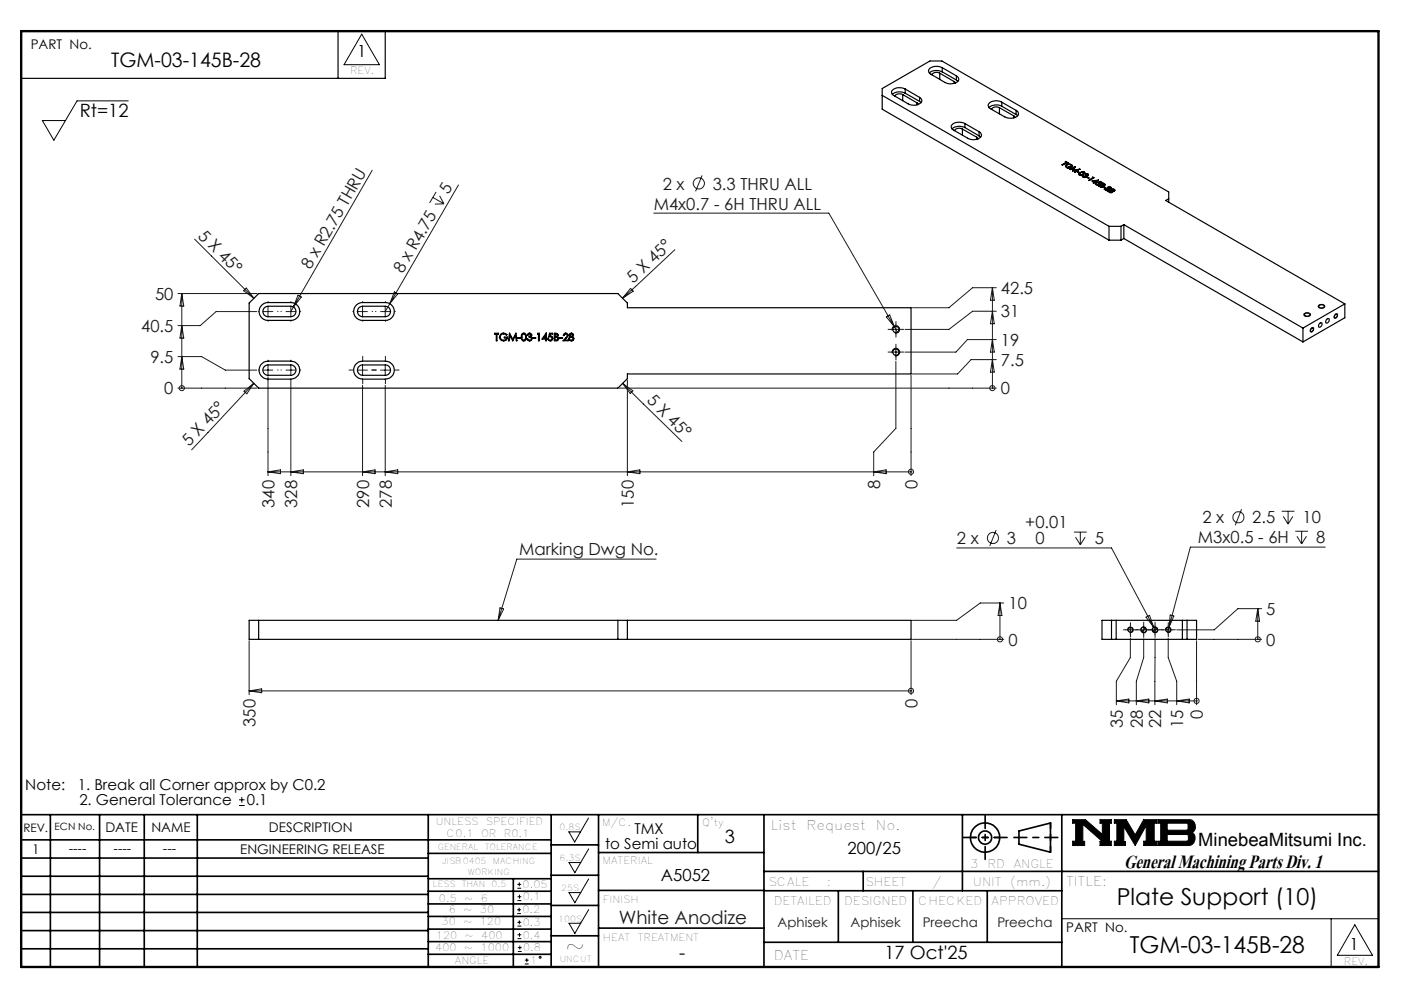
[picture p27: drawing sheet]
<svg xmlns="http://www.w3.org/2000/svg" width="297mm" height="210mm" viewBox="0 0 297 210" stroke-linecap="round" stroke-linejoin="round" font-family="sans-serif">
<defs><g id="words">
<text font-size="6.2" x="237.8" y="183.6">General Machining Parts Div. 1</text>
<g font-size="4.9">
<text x="236.2" y="191.4">Plate Support (10)</text>
<text x="119.6" y="201.8">~</text>
<text x="239" y="201.5">TGM-03-145B-28</text>
</g>
<text font-size="4.2" x="23.5" y="14.3">TGM-03-145B-28</text>
<g font-size="3.9">
<text x="16.9" y="24.6">Rt=12</text>
<text x="153.3" y="178.4">3</text>
<text x="253.5" y="178.9">MinebeaMitsumi Inc.</text>
<text x="143.7" y="202.9">-</text>
<text x="187.1" y="202.9">17 Oct'25</text>
</g>
<text font-size="3.9" fill="#191924" x="130.9" y="195.3">White Anodize</text>
<g font-size="3.5">
<text x="75.6" y="12.1">1</text>
<text x="179.3" y="180.5">200/25</text>
<text x="139.8" y="186.3">A5052</text>
<text x="285.5" y="200.9">1</text>
</g>
<g font-size="3.5" fill="#191924">
<text x="94.9" y="41.2" transform="rotate(-60 94.9 41.2)">5</text>
<text x="140.2" y="40.1">2 x</text>
<text x="150.8" y="40.1">3.3 THRU ALL</text>
<text x="138.3" y="44.3">M4x0.7 - 6H THRU ALL</text>
<text x="41.7" y="50" transform="rotate(45 41.7 50)">5 X 45°</text>
<text x="65.7" y="57.2" transform="rotate(-60 65.7 57.2)">8 x R2.75 THRU</text>
<text x="85.2" y="58" transform="rotate(-60 85.2 58)">8 x R4.75</text>
<text x="134" y="60" transform="rotate(-43 134 60)">5 X 45°</text>
<text x="32.8" y="63.4">50</text>
<text x="211.7" y="62.2">42.5</text>
<text x="29.9" y="70.2">40.5</text>
<text x="211.7" y="67.1">31</text>
<text x="31.8" y="76.7">9.5</text>
<text x="211.7" y="77.4">7.5</text>
<text x="211.7" y="73.1">19</text>
<text x="34.7" y="83.4">0</text>
<text x="211.7" y="83.4">0</text>
<text x="136.7" y="84.9" transform="rotate(44 136.7 84.9)">5 X 45°</text>
<text x="40" y="94.6" transform="rotate(-47 40 94.6)">5 X 45°</text>
<text x="58" y="107.4" transform="rotate(-90 58 107.4)">340</text>
<text x="62.9" y="107.4" transform="rotate(-90 62.9 107.4)">328</text>
<text x="78.1" y="107.4" transform="rotate(-90 78.1 107.4)">290</text>
<text x="82.9" y="107.4" transform="rotate(-90 82.9 107.4)">278</text>
<text x="134.1" y="107.4" transform="rotate(-90 134.1 107.4)">150</text>
<text x="186.2" y="103.5" transform="rotate(-90 186.2 103.5)">8</text>
<text x="194.1" y="103.5" transform="rotate(-90 194.1 103.5)">0</text>
<text x="216.9" y="111.6">+0.01</text>
<text x="254.3" y="110.7">2 x</text>
<text x="264.9" y="110.7">2.5</text>
<text x="275.5" y="110.7">10</text>
<text x="109.8" y="117.4">Marking Dwg No.</text>
<text x="202.4" y="115.1">2 x</text>
<text x="213" y="115.1">3</text>
<text x="219" y="115.1">0</text>
<text x="231.6" y="115.1">5</text>
<text x="253.4" y="114.9">M3x0.5 - 6H</text>
<text x="278.4" y="114.9">8</text>
<text x="213.3" y="128.9">10</text>
<text x="267.9" y="130">5</text>
<text x="213.3" y="136.5">0</text>
<text x="267.9" y="136.5">0</text>
<text x="194.1" y="149.8" transform="rotate(-90 194.1 149.8)">0</text>
<text x="54.1" y="153.7" transform="rotate(-90 54.1 153.7)">350</text>
<text x="237.5" y="153.9" transform="rotate(-90 237.5 153.9)">35</text>
<text x="241.7" y="153.9" transform="rotate(-90 241.7 153.9)">28</text>
<text x="245.7" y="153.9" transform="rotate(-90 245.7 153.9)">22</text>
<text x="250.3" y="153.9" transform="rotate(-90 250.3 153.9)">15</text>
<text x="254.5" y="152" transform="rotate(-90 254.5 152)">0</text>
</g>
<g font-size="3.2">
<text x="5.4" y="167.2">Note:</text>
<text x="16.4" y="167.2">1. Break all Corner approx by C0.2</text>
<text x="16.8" y="170.3">2. General Tolerance</text>
<text x="52.2" y="170.3">0.1</text>
<text x="128" y="179.5">to Semi auto</text>
<text x="134.2" y="176.3">TMX</text>
</g>
<g font-size="2.8">
<text x="6.5" y="10.4">PART No.</text>
<text x="22.3" y="175.9">DATE</text>
<text x="32" y="175.9">NAME</text>
<text x="56.9" y="175.9">DESCRIPTION</text>
<text x="163.1" y="175.4">List</text>
<text x="170.6" y="175.4">Request</text>
<text x="185.3" y="175.4">No.</text>
<text x="6.8" y="180.6">1</text>
<text x="14.5" y="180.3">----</text>
<text x="24" y="180.3">----</text>
<text x="34.5" y="180.3">---</text>
<text x="50.8" y="180.7">ENGINEERING RELEASE</text>
<text x="225.5" y="187.3">TITLE:</text>
<text x="225.6" y="197.2">PART No.</text>
<text x="163.7" y="203">DATE</text>
</g>
<g font-size="2.8" fill="#191924">
<text x="164.5" y="196.1">Aphisek</text>
<text x="179.9" y="196.1">Aphisek</text>
<text x="195.2" y="196.1">Preecha</text>
<text x="211" y="196.1">Preecha</text>
</g>
<g font-size="2.5">
<text x="4.9" y="175.9">REV.</text>
<text x="205.2" y="183.6">3</text>
<text x="208.9" y="183.6">RD</text>
<text x="214.4" y="183.6">ANGLE</text>
<text x="162.5" y="187.3">SCALE</text>
<text x="163.7" y="191.5">DETAILED</text>
<text x="174.9" y="187.3">:</text>
<text x="178.6" y="191.5">DESIGNED</text>
<text x="183.1" y="187.3">SHEET</text>
<text x="194.2" y="191.5">CHECKED</text>
<text x="197.2" y="187.3">/</text>
<text x="205.8" y="187.3">UNIT</text>
<text x="209.8" y="191.5">APPROVED</text>
<text x="213.7" y="187.3">(mm.)</text>
</g>
<g font-size="2.1">
<text x="74.1" y="15.7">REV.</text>
<text x="11.6" y="175.6">ECN No.</text>
<text x="92.2" y="174.5">UNLESS</text>
<text x="94.5" y="177.1">C0.1</text>
<text x="101.8" y="177.1">OR</text>
<text x="102.8" y="174.5">SPECIFIED</text>
<text x="106.6" y="177.1">R0.1</text>
<text x="127.3" y="174.7">M/C.</text>
<text x="148.6" y="174.8">Q'ty</text>
<text x="127.5" y="182.8">MATERIAL</text>
<text x="92.8" y="190.8">0.5</text>
<text x="98.2" y="190.8">~</text>
<text x="101.7" y="190.8">6</text>
<text x="110.6" y="187.8">0.05</text>
<text x="110.6" y="190.4">0.1</text>
<text x="127.6" y="190.9">FINISH</text>
<text x="93.4" y="195.7">30</text>
<text x="94.9" y="193">6</text>
<text x="98" y="195.7">~</text>
<text x="98" y="193">~</text>
<text x="101.5" y="195.7">120</text>
<text x="101.5" y="193">30</text>
<text x="110.5" y="193.2">0.2</text>
<text x="110.6" y="195.9">0.3</text>
<text x="92.1" y="201.1">400</text>
<text x="92.2" y="198.6">120</text>
<text x="96.2" y="203.9">ANGLE</text>
<text x="98.2" y="201.1">~</text>
<text x="98.3" y="198.6">~</text>
<text x="101.7" y="201.1">1000</text>
<text x="101.8" y="198.6">400</text>
<text x="110.6" y="198.5">0.4</text>
<text x="110.7" y="201.2">0.8</text>
<text x="112.1" y="203.9">1</text>
<text x="127.6" y="199">HEAT</text>
<text x="134.9" y="199">TREATMENT</text>
<text x="284.3" y="204.1">REV.</text>
</g>
<g font-size="1.8">
<text x="92.6" y="179.7">GENERAL</text>
<text x="102.5" y="179.7">TOLERANCE</text>
<text x="118.4" y="175.6">0.8S</text>
<text x="93.5" y="182.6">JISB0405</text>
<text x="99" y="185">WORKING</text>
<text x="104.3" y="182.6">MACHING</text>
<text x="118.4" y="182.1">6.3S</text>
<text x="91.6" y="187.6">LESS</text>
<text x="97.7" y="187.6">THAN</text>
<text x="104" y="187.6">0.5</text>
<text x="118.7" y="188.4">25S</text>
<text x="118.1" y="194.9">100S</text>
<text x="118.4" y="203.4">UNCUT</text>
</g>
</g></defs>
<g fill="none" stroke="#000" stroke-width=".21">
<path d="M76.5 7.2l3.8 6.5h-7.5zM27.1 21.3h-10.8l-4.9 8.4-2.4-4.2h4.9M188.7 69.9a.8 .8 0 0 1 .7-1 .8 .8 0 0 1 .9 .8 .8 .8 0 0 1-1 .7M188.7 74.7a.8 .8 0 0 1 .7-1 .8 .8 0 0 1 .9 .8 .8 .8 0 0 1-1 .7M275.9 66.3a.81 .81 0 0 1 1.3 .3 .83 .83 0 0 1-1.4-.1zM277.5 69.3a.33 .33 0 0 1 .5 .2 .33 .33 0 0 1-.2 .4 .36 .36 0 0 1-.5 .3 .36 .36 0 0 1-.1-.6zM279 64.5a.72 .72 0 0 1 .7-.1 .72 .72 0 0 1 .5 .5 .77 .77 0 0 1-1.3-.2zM282.4 66.6l.2-.2a.33 .33 0 0 1 .4 .2 .33 .33 0 0 1-.1 .4 .36 .36 0 0 1-.6 .3 .36 .36 0 0 1 0-.6zM238.5 133.3a.6 .6 0 0 1 .6-.7 .6 .6 0 0 1 .6 .7 .6 .6 0 0 1-.7 .5M246.6 133.3a.6 .6 0 0 1 .5-.7 .6 .6 0 0 1 .6 .7 .6 .6 0 0 1-.7 .5M50.6 170.3h1.2M50.6 169.1h1.2"/>
<path d="M51.2 168.5v1.2M120.3 175.9h2.5l-1.2 2.2zM124.5 173l-1.7 2.9M124.5 179.5l-1.7 2.9M226.9 173.3h2.7l3.6 3.2v-2.4h-.5v-.8h2.4v.8h-.4v3.8h.4v.9h-2.4v-.9h.5l-4.1-3.6v3.6h.3v.9h-2.5v-.9h.6v-3.8h-.6zM235.7 173.3h2.5l1.9 3.3 1.8-3.3h2.8v.8h-.5v3.8h.5v.9h-2.8v-.9h.6v-3.3l-2.4 4.2-2.4-4v3.2h.4v.8h-2.4v-.9h.6v-3.8h-.6zM244.9 173.3h6.6a1.47 1.47 0 0 1 1.3 1.2 1.47 1.47 0 0 1-.7 1.6 1.48 1.48 0 0 1 .7 1.6 1.48 1.48 0 0 1-1.4 1.1h-6.5v-.9h.6v-3.8h-.6zM246.9 174.1h4.1l.3 .2v1l-.3 .3h-4.1zM246.9 176.5h4.2l.3 .3v.8l-.4 .3h-4.1zM109.4 193.2h.8M109.4 192.4h.8M109.4 187.8h.8"/>
<path d="M109.4 187h.8M109.5 198.5h.8M109.5 197.7h.8M109.5 195.9h.8M109.5 195h.8M109.5 190.5h.8M109.5 189.6h.8M109.8 192v.8M109.9 194.7v.8M109.9 186.6v.8M109.9 189.2v.8M109.9 197.3v.8"/>
<path d="M110 200v.8M120.4 182.4h2.4l-1.2 2.2zM120.4 188.8h2.4l-1.2 2.1zM120.4 195.3h2.4l-1.2 2.1zM124.5 185.9l-1.7 2.9M124.5 192.4l-1.7 2.9M224.6 194.3h67M281.6 194.3v10.2M286.6 195.6l3.7 6.4h-7.4zM109.5 201.2h.8M109.5 200.4h.8M111 203.9h.8"/>
<path d="M111 203.1h.8M111.4 202.7v.8"/>
<circle cx="114.3" cy="202.5" r=".2"/>
</g>
<g fill="none" stroke="#000" stroke-width=".35">
<path d="M4.5 172.3h287.1M4.5 177.6h112.1M10.7 172.3v32.2M21.1 172.3v32.2M30.5 172.3v32.2M41.7 172.3v32.2M90.6 172.3v32.2M116.6 172.3v32.2M116.6 178.7h10M126.6 172.3v32.2M147.6 172.3v8M161.6 172.3v32.2"/>
<path d="M203.6 172.3v16.1M215.5 175.7l6.7-1.6v6.1l-6.7-1.7zM224.6 172.3v32.2M4.5 185.3h86.1M4.5 181.5h86.1M4.5 189.2h86.1M4.5 193h86.1M4.5 196.8h86.1M90.6 199.1h26M90.6 193.8h26M90.6 188.5h26M90.6 191.2h26"/>
<path d="M90.6 180.5h26M90.6 185.8h26M90.6 196.5h26M108.6 185.8v18.5M116.6 185.1h10M116.6 191.5h10M116.6 197.9h10M126.6 196.3h35M126.6 188.3h35M126.6 180.3h35M161.6 184.3h130M161.6 199.3h63"/>
<path d="M161.6 188.4h63M177.3 188.4v10.9M182.6 184.3v4.1M193.1 188.4v10.9M208.8 188.4v10.9M4.5 200.7h86.1M90.6 201.8h26"/>
<circle cx="208.4" cy="177.1" r="3.1"/>
<circle cx="208.4" cy="177.1" r="1.4"/>
</g>
<path d="M4.5 6.6h287.1" fill="none" stroke="#000" stroke-width=".21" stroke-dasharray="6.3 1.3 1.3 1.3" stroke-dashoffset="1.9"/>
<path d="M71.5 6.6v10M81.5 6.6v10h-77" fill="none" stroke="#000" stroke-width=".25"/>
<path d="M205.3 177.1h6.2M222.2 174v6.2" fill="none" stroke="#000" stroke-width=".35" stroke-dasharray="15.2 1.3 1.3 1.3" stroke-dashoffset="14.1"/>
<path d="M203.8 177.1h9.2M208.4 172.5v9.2M214.5 177.1h9.3" fill="none" stroke="#000" stroke-width=".35" stroke-dasharray="15.2 1.3 1.3 1.3" stroke-dashoffset="12.5"/>
<path d="M4.5 6.6h287.1v197.9h-287.1z" fill="none" stroke="#000" stroke-width=".5"/>
<path d="M226.9 173.3v.8h.6v3.8h-.6v.9h2.5v-.9h-.3v-3.6l4.1 3.6h-.5v.9h2.4v-.9h-.4v-3.8h.4v-.8h-2.4v.8h.5v2.4l-3.6-3.2zM235.7 173.3v.8h.6v3.8h-.6v.9h2.4v-.8h-.4v-3.2l2.4 4 2.4-4.2v3.3h-.6v.9h2.8v-.9h-.5v-3.8h.5v-.8h-2.8l-1.8 3.3-1.9-3.3zM246.9 176.5h4.2l.3 .2v1l-.3 .2h-4.2zM244.9 173.3v.8h.6v3.8h-.6v.9h6.9l.7-.5 .3-.9-.1-.7-.6-.6a1.48 1.48 0 0 0 .7-1.6 1.48 1.48 0 0 0-1.3-1.2zM246.9 174.1h4.1l.3 .2v1.1l-.2 .2h-4.2z" fill-rule="evenodd" fill="#000"/>
<g fill="none" stroke="#191924" stroke-width=".21">
<path d="M78.7 36l-16.6 28.9M97 39.1l-14.6 25.1M148.5 37.1l-1.4 3.4M41.2 50.6l12.5 12.5M91.6 41.8l2.3 1.3M92.3 40.6l-1.4 2.3M93 41.4l.9 1.7M93.9 43.1l-1.9 .1M138.3 45.1h37l13.9 24M142.8 52.8l-11.1 10.3M37.6 75.4h5.1l5 2.9h6.6M37.6 62.1h16.8"/>
<path d="M38.5 62.1v20M38.5 75.4l.4 2.7h-.8zM38.5 68.9l.4 2.6h-.8zM38.5 62.1l.4 2.6h-.8zM51.5 61.5l.6-.6 1.6 2.2zM54.3 65.9h-8.6l-3.3 3h-4.8M55.7 78.3h2M55.7 65.9h2M56.7 79.7v20.9M56.7 64.9v2M56.7 77.3v2M60.5 78.3h2"/>
<path d="M60.5 65.9h2M61.5 64.9v2M61.5 77.3v2M62.1 64.9l-.6 1M63 62.4l.7 .4-1.6 2.1zM75.7 78.3h2M75.7 65.9h2M76.7 64.9v2M76.7 77.3v2M80.5 78.3h2M80.5 65.9h2M81.5 64.9v2"/>
<path d="M81.5 77.3v2M82.4 64.2l-.9 1.7M83.4 61.7l.7 .5-1.7 2zM133.4 61l.5 .6-2.2 1.5zM187.5 67l.7-.4 1 2.5zM188.5 74.5h2M188.5 69.7h2M189.2 69.1l.6 1.1M189.5 76.4v14.2l-4.7 5v5M189.5 68.7v2M189.5 73.5v2M192.7 79.4v21.2"/>
<path d="M209.9 60.8v21.3M209.9 76.1l.4 2.6h-.8zM209.9 71.8l.4 2.7h-.8zM209.9 65.8l.4 2.7h-.8zM209.9 60.8l.4 2.7h-.8zM210.7 76.1h-5.3l-2.8 3h-9.6M210.7 71.8h-6.1l-2.4 2.7h-10.7M210.7 65.8h-5l-5 3.9h-9.2M210.7 60.8h-5l-5 4.3h-7.7M37.6 82.1h16.8M38.5 82.1h.1M51.6 82.7l2.1-1.6-1.5 2.2z"/>
<path d="M53.7 81.1l-13.2 14M56.7 99.8h136M56.7 99.8l2.6-.4v.8zM61.5 80.5v20.1M61.5 99.8l2.7-.4v.8zM76.7 81.5v19.1M76.7 99.8l2.6-.4v.8zM81.5 81.5v19.1M81.5 99.8l2.6-.4v.8zM131 82.1h79.7M131.7 81.1l2.2 1.5-.6 .6zM131.7 81.1l12.6 12.3"/>
<path d="M132.7 80.4v20.2M132.7 99.8l2.7-.4v.8zM184.8 99.8l2.7-.4v.8zM192.7 99.8h.1M209.9 82.1h.1M138.8 118.2h-29.5l-3.9 13M202.4 115.9h32.7l9 16.8M210.7 112.1l-1.3 3.4M227.2 112.5h2.7M227.5 113.6l1 1.6M228.5 112.5v2.7M229.6 113.6l-1.1 1.6"/>
<path d="M262.6 107.7l-1.3 3.4M271.1 108.1h2.7M271.5 109.2l1 1.6M272.5 108.1v2.7M273.5 109.2l-1 1.6M274 112.4h2.7M274.4 113.4l.9 1.6M275.3 112.4v2.6M276.4 113.4l-1.1 1.6M280.4 115.7h-28.6l-4.5 17M52.7 135.5v11.4M105.8 128.5l.7 .3-1.1 2.4z"/>
<path d="M192.7 135.5v11.4M193 135.2h19.3M211.5 135.2h.1M211.5 127.5v7.7M211.5 127.5l.4 2.7h-.8zM212.3 127.5h-4.9l-5 3.7h-9.4M238.1 133.2h2M239.1 135v4.1l-3 5v4.9M239.1 132.2v2M240.9 133.2h2M241.9 132.6a.6 .6 0 0 0-.6 .6M241.9 135.1v4l-1.5 5v4.9"/>
<path d="M241.9 132.2v2M242.4 130.5l.8-.4 .9 2.6zM242.5 133.2a.6 .6 0 0 1-.6 .6M243.3 133.2h2M244.1 132.7l.5 1M244.3 132.6a.6 .6 0 0 0-.6 .6M244.3 135.1v13.9M244.3 132.2v2M244.9 133.2a.6 .6 0 0 1-.6 .6M246.1 133.2h2M247.1 135v4.1l1.8 5v4.9M247.1 132.2v2"/>
<path d="M247.3 132.7l-.3 1M247.5 130.1l.8 .2-1 2.4zM253.1 135.5v13.5M253.4 135.2h13.5M266.1 135.2h.1M266.1 128.7v6.5M266.1 128.7l.4 2.7h-.9zM266.9 128.7h-5l-5 4.5h-8M52.7 146.1h140M52.7 146.1l2.7-.4v.8zM192.7 146.1h.1M236.1 148.2h17"/>
<path d="M236.1 148.2l2.7-.4v.9zM240.4 148.2l2.6-.4v.9zM244.3 148.2l2.6-.4v.9zM248.9 148.2l2.7-.4v.9zM253.1 148.2h.1"/>
<circle cx="147.8" cy="38.8" r="1.18"/>
<circle cx="38.5" cy="82.1" r=".54"/>
<circle cx="192.7" cy="99.8" r=".54"/>
<circle cx="209.9" cy="82.1" r=".54"/>
<circle cx="210" cy="113.8" r="1.18"/>
<circle cx="262" cy="109.4" r="1.18"/>
<circle cx="211.5" cy="135.2" r=".55"/>
<circle cx="266.1" cy="135.2" r=".54"/>
<circle cx="192.7" cy="146.1" r=".54"/>
<circle cx="253.1" cy="148.2" r=".54"/>
</g>
<g fill="none" stroke="#191924" stroke-width=".21" stroke-dasharray="15.2 1.3 1.3 1.3">
<path d="M54.7 78.3h-.1M54.7 65.9h-.1M56.7 76.3v-.1M56.7 63.9v-.1M56.7 67.9v.1M58.7 78.3h.1M58.7 65.9h.1M59.5 78.3h-.1M59.5 65.9h-.1M61.5 76.3v-.1M61.5 63.9v-.1M61.5 67.9v.1"/>
<path d="M63.5 78.3h.1M63.5 65.9h.1M74.7 78.3h-.9M74.7 65.9h-.1M76.7 76.3v-.9M76.7 63.9v-.1M76.7 67.9v.1M78.7 78.3h.9M78.7 65.9h.1M79.5 78.3h-.9M79.5 65.9h-.1M81.5 76.3v-.9"/>
<path d="M81.5 63.9v-.1M81.5 67.9v.1M83.5 78.3h.9M83.5 65.9h.1M188.5 69.7h-.6M188.5 74.5h-.6M189.5 68.7v-.7M189.5 70.7v.6M189.5 73.5v-.7M189.5 75.5v.6M190.5 69.7h.7M190.5 74.5h.7"/>
<path d="M56.7 80.3v.1M61.5 80.3v.1M76.7 80.3v.9M81.5 80.3v.9M238.1 133.2h-.5M239.1 132.2v-.5M239.1 134.2v.5M240.1 133.2h.5M240.9 133.2h-.6M241.9 132.2v-.6M241.9 134.2v.6M242.9 133.2h.6"/>
<path d="M243.3 133.2h-.6M244.3 132.2v-.6M244.3 134.2v.6M245.3 133.2h.6M246.1 133.2h-.5M247.1 132.2v-.5M247.1 134.2v.5M248.1 133.2h.5"/>
</g>
<path d="M241.3 133.2a.6 .6 0 0 0 .6 .6v-.6zM241.9 132.6v.6h.6a.6 .6 0 0 0-.6-.6zM243.7 133.2a.6 .6 0 0 0 .6 .6v-.6zM244.3 132.6v.6h.6a.6 .6 0 0 0-.6-.6z" fill="#191924"/>
<g fill="none" stroke="#000" stroke-width=".25">
<path d="M191 20a1.17 1.17 0 0 0-1.7 .3M191 20l3 1.8M191 20v1.3M191.5 18.8a2.24 2.24 0 0 0-2.9 .6 .78 .78 0 0 0 .5 .8l3 1.8a1.97 1.97 0 0 0 2.9-.8l-.5-.6M191.5 19.7a2.42 2.42 0 0 0-2.7 .3M191.5 18.8l3 1.8M191.5 19.7l3 1.7M191.5 18.8v.9M198.8 15.5a1.17 1.17 0 0 0-1.7 .3M198.8 15.5l3 1.7M198.8 15.5v1.3M199.3 14.3a2.24 2.24 0 0 0-2.9 .5 .78 .78 0 0 0 .5 .9l3 1.8a2.35 2.35 0 0 0 2.9-.6 .85 .85 0 0 0-.5-.9"/>
<path d="M199.3 15.2a2.42 2.42 0 0 0-2.7 .2M199.3 14.3l3 1.7M199.3 15.2l3 1.7M199.3 14.3v.9M201.8 17.2l.3 .4M201.8 17.2v.4M202.3 16.9l.3 .3M202.3 16v.9M186.6 20.2l48 27.7M194 21.8l.3 .3M194 21.8v.4M194.5 21.4l.3 .3"/>
<path d="M194.5 20.6v.8M203.6 27.3a1.17 1.17 0 0 0-1.7 .3M203.6 27.3l3 1.7M203.6 27.3v1.3M204.1 26.1a2.28 2.28 0 0 0-2.9 .5 .8 .8 0 0 0 .5 .9l3 1.7a2.28 2.28 0 0 0 2.9-.5 .85 .85 0 0 0-.5-.8M204.1 27a2.5 2.5 0 0 0-2.7 .3M204.1 26.1l3 1.8M204.1 27l3 1.7M204.1 26.1v.9M206.6 29l.3 .4M206.6 29v.4M207.1 28.7l.3 .3"/>
<path d="M207.1 27.9v.8M211.4 22.8a1.21 1.21 0 0 0-1.6 .3M211.4 22.8l3.1 1.7M211.4 22.8v1.3M211.9 21.6a1.97 1.97 0 0 0-2.9 .8l.5 .6 3 1.7a2.28 2.28 0 0 0 2.9-.5 .8 .8 0 0 0-.5-.9M211.9 22.5a2.53 2.53 0 0 0-2.7 .2M211.9 21.6l3 1.7M211.9 22.5l3 1.7M211.9 21.6v.9M214.5 24.5l.2 .3M214.5 24.5v.4M214.9 24.2l.4 .3"/>
<path d="M214.9 23.3v.9M225.4 35.1l.4 .4 .8-.1-.4-.2M225.4 35.1h.1M225.5 34.1l.5 .4-.4-.1-.8 .5-.2-.1 1-.5M225.5 34.1l-.1 .1 .2 .1M225.5 34.2h-.1M225.5 34.2l.4 .3M225.5 34.1v.1M225.5 35.1l.2 .3M225.6 34.3l-.9 .6M225.6 34.8l.3-.1 .8 .1M225.6 34.8l-.2 .3"/>
<path d="M225.6 34.9l-.2 .2M225.6 34.9l.6-.2 .5 .2M225.6 34.8v.1M225.7 35.4h.7M225.7 35.4l.4 .2 .3-.2M225.7 35.4h.1M226.2 35.2l.2 .2M226.2 35.2v.1M226.2 35.2h.1M226.7 34.8l.2 .4M226.7 34.9l.2 .3M226.7 34.8v.1"/>
<path d="M226.9 36.1h.1M226.9 35.2h-.1a.67 .67 0 0 0-.6-.4 .67 .67 0 0 0-.7 .4l.2 .2M227.2 35.5l-.8 .4M227.2 35.5l-.3 .6M227.4 35.3h.1M227.4 35.3l-1.1 .5 .1 .1M227.4 35.4l-1 .4M227.5 35.3l-.5 .7M227.9 36.3l.5 .2zM228 35.9l-1.1 .2M228 36.3l.3 .2M228 36.3l-.1 .1"/>
<path d="M228 35.9v.1M228 36.3h.1M228 36l-.6 .4M228.2 35.9l-1.2 .1M228.3 35.8h.1M228.3 35.8l-1 .6 .7-.5M228.3 35.8l-1.3 .2M228.3 36.8v.1M228.4 36.9v.1M228.4 37h.4M228.4 36.9l.4 .1M228.5 36.5l-.3 .4"/>
<path d="M228.5 36.5h.1M228.8 37h.1M229.1 37.2l.1 .2M229.1 37.1v.1M229.1 37.1h-.1a.47 .47 0 0 0 .4 .5 .47 .47 0 0 0 .5-.3M229.1 37.1l-.1 .2M229.1 37.1h.1M229.1 36.9l-.3 .1M229.1 36.8l.2-.3-.4-.1-.5 .3v.2M229.1 36.8l-.3 .2M229.1 36.8v.1M229.2 37.4h.5"/>
<path d="M229.2 37.4l.5 .1M229.2 37.4h.1M229.3 36.6l-.2 .3M229.4 36.4a.59 .59 0 0 1-.2 .6 .59 .59 0 0 1-.7 .1l-.3-.2 .3-.4M229.4 36.4l-.5-.1-.4 .2M229.4 36.4h-.4l-.5 .1M229.4 36.4l.1 .2M229.4 36.4h.1M229.6 37.1l.1 .1v.2M229.7 36.9h.3l.1 .2M229.7 37l.4 .1M229.7 36.9h.5"/>
<path d="M229.7 37.1h.4M229.7 37l-.1 .1M229.7 37.1h-.1M229.7 37v.1M229.7 37.4v.1M229.7 37.3v.2M229.8 37.2l.1 .1M229.8 37.2h.1M229.9 37.5l.5 .1zM229.9 37.5h.1M230 37.5l.3 .2M230 37.4v.1"/>
<path d="M230.1 37.1h.1M230.2 36.8l.1 .3-.5 .1M230.2 36.8l-.5 .1M230.2 36.9l.1 .2M230.2 36.8v.1M230.2 37v.1M231.2 37.5h-.1l.1 .1M231.2 37.5l.2 .1-1.1 .5 .9-.5M231.2 37.5l.2 .1M231.2 37.6l-.8 .6M231.2 37.5l-.1 .1M231.2 37.5h.1"/>
<path d="M231.3 38.3l.3 .2M231.5 38.5l-.3 .2 .6-.1-.1-.1M231.5 38.5l-.2 .2M231.6 38.5h.1M231.7 38.5v.1M231.8 38.7l.2 .3M231.8 38.8l-.1 .1M231.8 38.8h.1M231.8 38.7v.1M231.8 38.8l.2 .2M232 39h.4M232 39h.1"/>
<path d="M232 38.2l-.4 .3M232 38.2l-.7 .1M232.3 38.2l-1.2 .1M232.3 38.1l-1.3 .2 .5 .2M232.3 38.1l-.6 .4M232.3 38.1h.1M232.4 38.6l.2 .1M232.4 39h.1M232.6 38.7l.1 .1a.47 .47 0 0 1-.5 .3 .47 .47 0 0 1-.5-.3l.1-.1M232.6 38.7l.1 .2M232.6 38.8l-.2 .2M232.6 38.7h.1"/>
<path d="M232.6 39.4l.1 .1M232.6 39.3l.1 .1M232.6 39.3v.1M232.7 39.5h.5M232.7 39.4l.5 .1M232.7 39.4v.1M232.8 38.4l-.6 .2 .3 .2-.1 .2M232.8 38.4l.4 .2-.5-.1-.3 .1M232.8 38.4h.1M232.8 38.4l-.5 .2M232.8 38.4l.3 .3M233 39.1l.3 .2-.1 .2"/>
<path d="M233 39.1l-.4 .2M233.1 39l.3-.1 .2 .1v.1M233.1 39.1h.1M233.1 39l.1 .1M233.1 39v.1M233.2 39.1l.4 .1M233.2 39.1h.4M233.2 39.1h.1M233.2 39.5h.1M233.3 39.4l-.1 .1M233.3 39.4h.1M233.4 39.3a.36 .36 0 0 1-.3 .3 .36 .36 0 0 1-.4-.1l-.3-.2"/>
<path d="M233.4 39.3v.1M233.4 38.8l.2 .1M233.4 38.8l-1 .5M233.4 38.8l-1 .6M233.4 38.8h.1M233.5 39.5l.4 .2-.4-.2M233.5 39.5h.1M233.5 39.5l.4 .2M233.5 39.5v.1M233.6 39.1v.1M233.6 38.9l.2 .2-.4 .2M233.6 38.9l.2 .2"/>
<path d="M233.6 38.9h.1M233.6 39v.2M234.4 39.7h.5v.2M234.4 39.6l.6 .1M234.4 40h-.8l.8 .3M234.4 40h.1M234.9 39.9l-.5 .1M234.9 40h-.5M234.9 39.9v.1M234.9 39.8v.2M235 39.6l.1 .2-.3 .2-.9 .1M235 39.6l-.6 .1"/>
<path d="M235 39.7l.1 .2M235 39.6v.1M233.9 40.1l.5 .2M233.9 40.1l.4 .2M234.4 40l-.7 .1M234.6 47.9h2.5M234.6 47.9v2.9M234.6 50.8h2.5M234.6 40.3a.43 .43 0 0 0 .4 .4 .43 .43 0 0 0 .4-.3M234.6 40.3l-.1 .2M234.6 40.5l.2 .2M234.6 40.3h.1"/>
<path d="M234.8 40.7h.4M234.8 40.6h.4M234.8 40.6l-.1-.1a.29 .29 0 0 1 .3-.2 .29 .29 0 0 1 .2 .3M234.8 40.6v.1M235.1 40.2l-.5 .1M235.2 40l.5 .1M235.2 40l-.1 .2M235.2 40.1l-.1 .1M235.2 40.1h.5M235.2 40v.1M235.2 40.2l.1 .1M235.2 40.6v.1"/>
<path d="M235.3 40.3l.4 .1M235.3 40.5l-.1 .2M235.3 40.3h.4M235.3 40.3l-.1-.1a.24 .24 0 0 1 .3-.1 .24 .24 0 0 1 .2 .2M235.3 40.3h.1M235.4 40.4v.1M235.7 40.3v.1M235.7 40.1l.1 .2-.4 .1M235.7 40.1l.1 .2M235.7 40.2v.2M235.7 40.1h.1M237.1 47.9v2.9"/>
<path d="M237.7 47.5l37.9 21.9M237.7 47.5l-.6 .4M237.7 50.4l37.9 21.9M237.7 47.5v2.9M237.7 50.4l-.6 .4M247.2 42l-.6 .4 37.9 21.9M247.2 42.8v-2.2l-48-27.7h-2.5l-10.1 5.8v4.4l48 27.7M54.7 62.1h76l2 2v1h60v14h-60v1l-2 2h-76l-2-2v-16zM55.1 77.2a1.85 1.85 0 0 1 1.6-.8h4.8a1.91 1.91 0 0 1 1.9 1.9 1.91 1.91 0 0 1-1.9 1.9h-4.8a1.91 1.91 0 0 1-1.6-3zM55.5 64.4l.8-.4h.4h4.8a1.89 1.89 0 0 1 1.9 1.9 1.89 1.89 0 0 1-1.9 1.9h-4.8a1.88 1.88 0 0 1-1.8-1.3 1.88 1.88 0 0 1 .6-2.1zM56.1 65l.6-.2h4.8a1.11 1.11 0 0 1 1.1 1.1 1.11 1.11 0 0 1-1.1 1.1h-4.8a1.12 1.12 0 0 1-1-.8 1.12 1.12 0 0 1 .4-1.2zM56.1 77.4l.6-.2h4.8a1.09 1.09 0 0 1 1.1 1.1 1.09 1.09 0 0 1-1.1 1.1h-4.8a1.09 1.09 0 0 1-1-.8 1.09 1.09 0 0 1 .4-1.2z"/>
<path d="M75.1 77.2a1.85 1.85 0 0 1 1.6-.8h4.8a1.91 1.91 0 0 1 1.9 1.9 1.91 1.91 0 0 1-1.9 1.9h-4.8a1.91 1.91 0 0 1-1.6-3zM75.5 64.4l.8-.4h.4h4.8a1.89 1.89 0 0 1 1.9 1.9 1.89 1.89 0 0 1-1.9 1.9h-4.8a1.88 1.88 0 0 1-1.8-1.3 1.88 1.88 0 0 1 .6-2.1zM76.1 65l.6-.2h4.8a1.11 1.11 0 0 1 1.1 1.1 1.11 1.11 0 0 1-1.1 1.1h-4.8a1.12 1.12 0 0 1-1-.8 1.12 1.12 0 0 1 .4-1.2zM76.1 77.4l.6-.2h4.8a1.09 1.09 0 0 1 1.1 1.1 1.09 1.09 0 0 1-1.1 1.1h-4.8a1.09 1.09 0 0 1-1-.8 1.09 1.09 0 0 1 .4-1.2zM104.6 70.5h.8v.2h-.3v1.4h-.1v-1.4h-.4zM106 70.6a.96 .96 0 0 1 1.2 .2l-.1 .1a.7 .7 0 0 0-1.1-.1 .7 .7 0 0 0 .2 1.1 .7 .7 0 0 0 1-.4h-.5v-.2h.7a.85 .85 0 0 1-1.3 .7 .85 .85 0 0 1-.1-1.4zM107.8 70.5l.7 1.3 .6-1.3 .3 1.6h-.2l-.2-1.2-.6 1.2-.5-1.2-.2 1.2h-.1zM108.4 72.1h.1M109.5 71.4h.6v.1h-.6zM110.4 70.6a.58 .58 0 0 1 .8 0 .58 .58 0 0 1 .1 .7 .58 .58 0 0 1-.5 .8 .58 .58 0 0 1-.5-.8zM110.6 70.7l.2-.1a.77 .77 0 0 1 0 1.4 .81 .81 0 0 1-.2-1.3zM111.7 70.5a.43 .43 0 0 1 .6 .1 .43 .43 0 0 1 0 .6 .52 .52 0 0 1 0 .9 .52 .52 0 0 1-.8-.5h.1a.37 .37 0 0 0 .5 .3 .37 .37 0 0 0 .2-.5l-.4-.1v-.2l.4-.2v-.2l-.4-.1-.4 .3z"/>
<path d="M112.7 71.4h.6v.1h-.6zM113.8 70.5h.3v1.6h-.2v-1.4h-.2zM115.4 70.9v.6h-.5zM115.5 70.4h.1M115.6 70.4v1.1h.1v.2h-.1v.4h-.2v-.4h-.7zM116.2 70.5h.7v.2h-.6l-.1 .4a.52 .52 0 0 1 .7 .3 .52 .52 0 0 1-.4 .7 .52 .52 0 0 1-.6-.4h.1a.39 .39 0 0 0 .6 .2 .39 .39 0 0 0 .2-.5 .39 .39 0 0 0-.6-.2l-.1 .1zM117.3 70.5l.6 .1 .2 .3-.2 .3a.43 .43 0 0 1 .3 .5 .43 .43 0 0 1-.5 .4h-.4zM117.4 70.7l.5 .1-.1 .3h-.4zM117.4 71.3a.36 .36 0 0 1 .5 .1 .36 .36 0 0 1 0 .5h-.5zM118.4 71.4h.6v.1h-.6zM119.3 70.6a.47 .47 0 0 1 .7 0 .47 .47 0 0 1 0 .7l-.5 .6h.7v.2h-1.1l.8-.9a.36 .36 0 0 0-.1-.6 .36 .36 0 0 0-.5 .4h-.1zM120.4 70.7a.44 .44 0 0 1 .7-.2 .44 .44 0 0 1 0 .7l.2 .2a.49 .49 0 0 1-.2 .6 .49 .49 0 0 1-.6-.2 .49 .49 0 0 1 .2-.6l-.3-.2z"/>
<path d="M275.6 69.4v2.9M276.1 66.3l.7-.1 .3 .2a.56 .56 0 0 1-.6 .5 .56 .56 0 0 1-.5-.5zM277.5 69.4l.1-.1a.41 .41 0 0 1 .1 .6 .41 .41 0 0 1-.5 .2v-.3zM279.1 64.5l.4-.1 .6 .3a.6 .6 0 0 1-.5 .5 .6 .6 0 0 1-.7-.4zM279.2 68.4l.2-.1a.49 .49 0 0 1 .2 .6 .49 .49 0 0 1-.7 .2zM280.7 67.5l.3-.1a.49 .49 0 0 1 .1 .6 .49 .49 0 0 1-.6 .2zM282.5 66.6l.2-.2a.42 .42 0 0 1 .1 .5 .42 .42 0 0 1-.5 .2zM284.5 64.3l-8.9 5.1M284.5 64.3v2.9l-8.9 5.1M52.7 131.2h140v4h-140zM54.7 131.2v4M130.7 131.2v4"/>
<path d="M132.7 131.2v4M233.1 131.2h20v4h-20zM235.1 131.2v4M236.1 131.2v4M250.1 131.2v4M251.1 131.2v4"/>
<circle cx="120.9" cy="70.8" r=".29"/>
<circle cx="120.9" cy="71.6" r=".36"/>
<circle cx="189.5" cy="69.7" r=".66"/>
<circle cx="189.5" cy="74.5" r=".66"/>
<circle cx="239.1" cy="133.2" r=".5"/>
<circle cx="241.9" cy="133.2" r=".6"/>
<circle cx="244.3" cy="133.2" r=".6"/>
<circle cx="247.1" cy="133.2" r=".5"/>
</g>
<use href="#words"/>
</svg>
